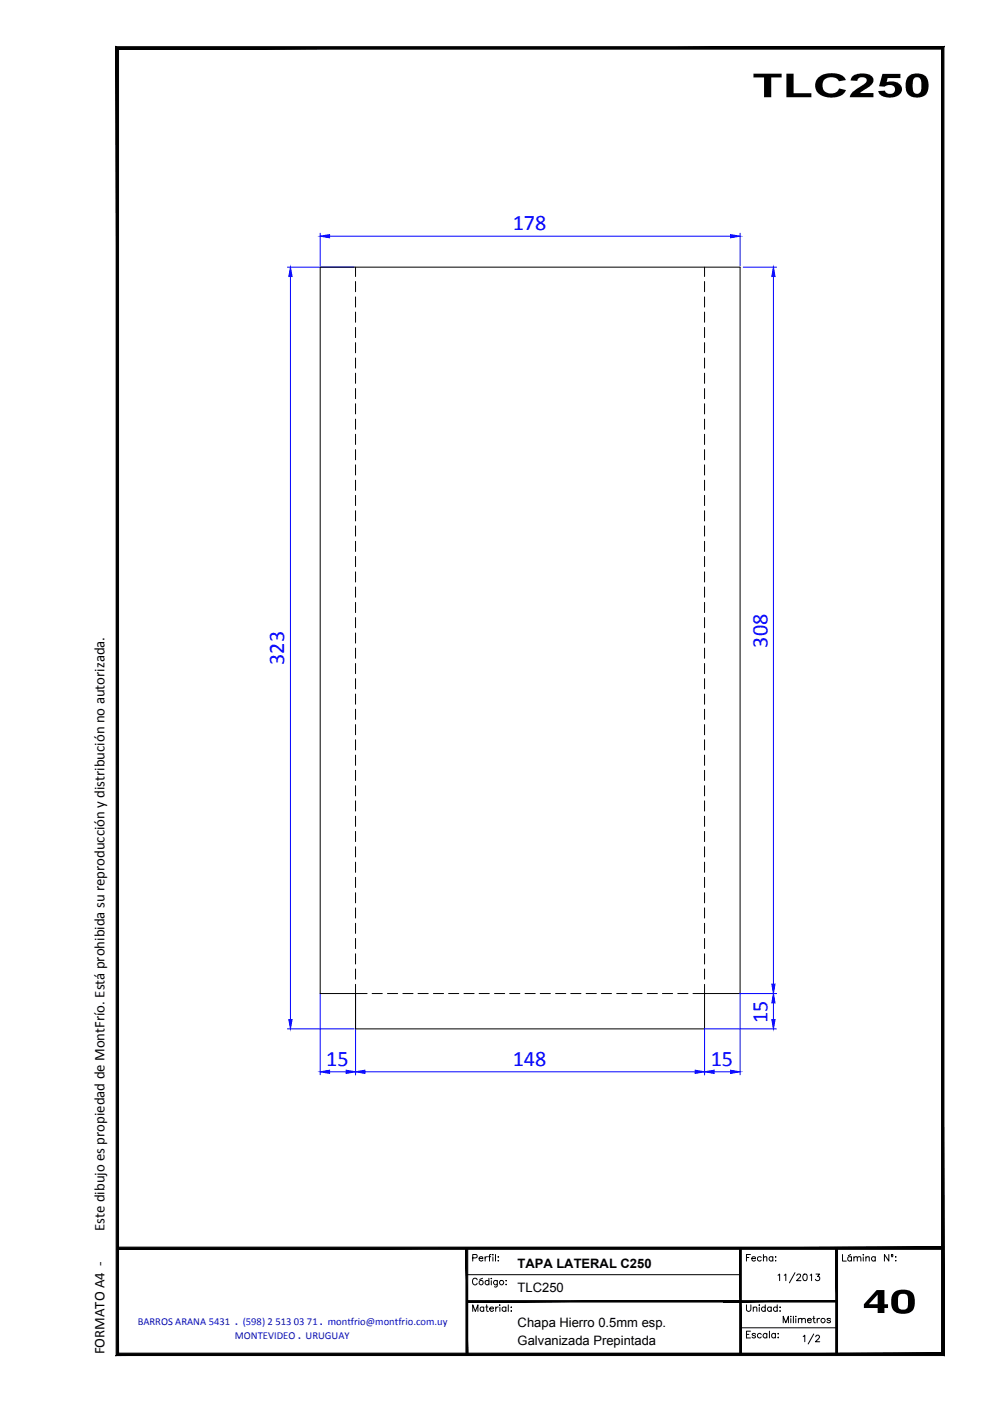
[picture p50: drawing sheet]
<svg xmlns="http://www.w3.org/2000/svg" width="210mm" height="297mm" viewBox="0 0 210 297" stroke-linecap="round" stroke-linejoin="round" font-family="sans-serif">
<defs><g id="words">
<g font-size="4.7" fill="#00f">
<text x="108.7" y="48.8">178</text>
<text x="162.7" y="137.3" transform="rotate(-90 162.7 137.3)">308</text>
<text x="60.3" y="141" transform="rotate(-90 60.3 141)">323</text>
<text x="162.7" y="216.9" transform="rotate(-90 162.7 216.9)">15</text>
<text x="69.2" y="225.9">15</text>
<text x="108.7" y="225.9">148</text>
<text x="150.7" y="225.9">15</text>
</g>
<g font-size="3.1">
<text x="22.1" y="261" transform="rotate(-90 22.1 261)">Este dibujo es propiedad de MontFrío. Está prohibida su reproducción y distribución no autorizada.</text>
<text x="22.1" y="287.1" transform="rotate(-90 22.1 287.1)">FORMATO A4 -</text>
</g>
<g font-size="2.8">
<text x="109.7" y="268.9">TAPA LATERAL C250</text>
<text x="109.8" y="273.9">TLC250</text>
<text x="109.8" y="281.3">Chapa Hierro 0.5mm esp.</text>
<text x="109.8" y="285.1">Galvanizada Prepintada</text>
</g>
<g font-size="2.2" fill="#0012ba">
<text x="29.2" y="281">BARROS ARANA 5431 . (598) 2 513 03 71 . montfrio@montfrio.com.uy</text>
<text x="49.8" y="283.8">MONTEVIDEO . URUGUAY</text>
</g>
</g></defs>
<g fill="none" stroke="#00f" stroke-width=".21">
<path d="M60.9 56.6h14.2M61.6 58.6v157.6M67.9 49.4v6.9M69.9 50.1h85M156.9 49.4v6.9M157.6 56.6h7M164 58.6v150.1M60.9 218.1h14.2M67.9 210.7v17.2M75.4 210.7v17.2M164 212.6v3.6M164.6 218.1h-15.2v9.8"/>
<path d="M164.6 210.7h-7.7v17.2M69.9 227.2h3.5M77.4 227.2h70M151.4 227.2h3.5"/>
</g>
<g fill="#00f" stroke="#00f" stroke-width=".21">
<path d="M75.4 227.2l2-.3v.7z"/>
<path d="M147.4 226.9l2 .3-2 .4z"/>
<path d="M67.9 227.2l2-.3v.7z"/>
<path d="M73.4 226.9l2 .3-2 .4z"/>
<path d="M61.6 56.6l.3 2h-.7z"/>
<path d="M61.2 216.2h.7l-.3 1.9z"/>
<path d="M67.9 50.1l2-.4v.7z"/>
<path d="M154.9 49.7l2 .4-2 .3z"/>
<path d="M164 56.6l.3 2h-.7z"/>
<path d="M163.6 208.7h.7l-.3 2z"/>
<path d="M149.4 227.2l2-.3v.7z"/>
<path d="M154.9 226.9l2 .3-2 .4z"/>
<path d="M164 210.7l.3 1.9h-.7z"/>
<path d="M163.6 216.2h.7l-.3 1.9z"/>
</g>
<g fill="none" stroke="#000" stroke-width=".21">
<path d="M75.4 56.6v2M75.4 59.7v2.1M149.4 56.6v2M149.4 59.7v2.1M75.4 62.9v2.2M75.4 66.2v2.1M75.4 69.4v2.2M75.4 72.6v2.2M75.4 75.9v2.2M75.4 79.1v2.2M149.4 62.9v2.2M149.4 66.2v2.1"/>
<path d="M149.4 69.4v2.2M149.4 72.6v2.2M149.4 75.9v2.2M149.4 79.1v2.2M75.4 82.4v2.1M75.4 85.6v2.2M75.4 88.9v2.1M75.4 92.1v2.1M75.4 95.3v2.2M75.4 98.6v2.1M149.4 82.4v2.1M149.4 85.6v2.2"/>
<path d="M149.4 88.9v2.1M149.4 92.1v2.1M149.4 95.3v2.2M149.4 98.6v2.1M75.4 101.8v2.2M75.4 105v2.2M75.4 108.3v2.1M75.4 111.5v2.2M75.4 114.8v2.1M75.4 118v2.1M149.4 101.8v2.2M149.4 105v2.2"/>
<path d="M149.4 108.3v2.1M149.4 111.5v2.2M149.4 114.8v2.1M149.4 118v2.1M75.4 121.2v2.2M75.4 124.5v2.1M75.4 127.7v2.2M75.4 130.9v2.2M75.4 134.2v2.2M75.4 137.4v2.2M149.4 121.2v2.2M149.4 124.5v2.1"/>
<path d="M149.4 127.7v2.2M149.4 130.9v2.2M149.4 134.2v2.2M149.4 137.4v2.2M75.4 140.7v2.1M75.4 143.9v2.2M75.4 147.2v2.1M75.4 150.4v2.1M75.4 153.6v2.2M75.4 156.8v2.2M149.4 140.7v2.1M149.4 143.9v2.2"/>
<path d="M149.4 147.2v2.1M149.4 150.4v2.1M149.4 153.6v2.2M149.4 156.8v2.2M75.4 160.1v2.2M75.4 163.3v2.2M75.4 166.6v2.1M75.4 169.8v2.2M75.4 173.1v2.1M75.4 176.3v2.1M75.4 179.5v2.2M149.4 160.1v2.2"/>
<path d="M149.4 163.3v2.2M149.4 166.6v2.1M149.4 169.8v2.2M149.4 173.1v2.1M149.4 176.3v2.1M149.4 179.5v2.2M75.4 182.8v2.2M75.4 186v2.2M75.4 189.3v2.1M75.4 192.5v2.1M75.4 195.7v2.2M75.4 199v2.1"/>
<path d="M149.4 182.8v2.2M149.4 186v2.2M149.4 189.3v2.1M149.4 192.5v2.1M149.4 195.7v2.2M149.4 199v2.1M75.4 208.7v9.4h74v-7.4h7.5v-154.1h-89v154.1h9.9M75.4 202.2v2.2M75.4 205.4v2.2M78.9 210.7h2.2M82.2 210.7h2.1M85.4 210.7h2.2"/>
<path d="M88.6 210.7h2.2M91.9 210.7h2.2M95.1 210.7h2.2M98.4 210.7h2.1M101.6 210.7h2.1M104.8 210.7h2.2M108.1 210.7h2.1M111.3 210.7h2.2M114.5 210.7h2.2M117.8 210.7h2.2M121 210.7h2.2M124.3 210.7h2.1"/>
<path d="M127.5 210.7h2.2M130.8 210.7h2.1M134 210.7h2.1M137.2 210.7h2.2M140.4 210.7h2.2M143.7 210.7h2.2M149.4 208.7v2h-2.5M149.4 202.2v2.2M149.4 205.4v2.2M99 270.3h58M100.2 278v-1.4l.6 1.4 .5-1.4v1.4M100.2 266.7l.9-.1v-.5l-.9-.1v1.4"/>
<path d="M101.2 271.4a.5 .5 0 0 0-.6-.4 .5 .5 0 0 0-.4 .5v.4a.5 .5 0 0 0 .4 .5 .5 .5 0 0 0 .6-.3M101.6 266.8h.8a.46 .46 0 0 0-.5-.3 .46 .46 0 0 0-.4 .4 .46 .46 0 0 0 .4 .5l.5-.2M102.3 271l-.6 .3M102.6 277.3a.43 .43 0 0 0-.7-.1 .43 .43 0 0 0 0 .7 .43 .43 0 0 0 .7-.1M102.6 277.1v.9M102.9 266.4v1M103 277.1h.4M103.2 276.6v1.4h.3M103.4 266.4l-.5 .2v.2M103.6 266.4h.4M103.7 271.7a.45 .45 0 0 0-.7-.1 .45 .45 0 0 0 0 .7 .45 .45 0 0 0 .7-.1M103.7 271v1.4"/>
<path d="M103.8 277.5h.8a.42 .42 0 0 0-.6-.3 .42 .42 0 0 0-.1 .6l.3 .2 .4-.2M104.1 266h-.3v1.4M104.2 271v.1zM104.2 271.5v.9M104.5 266v.1zM104.5 266.5v.9M105.1 266v1.4M105.1 277.1v.9M105.4 271.5v1.3l-.2 .1-.4-.1M105.4 271.7a.45 .45 0 0 0-.6-.1 .45 .45 0 0 0 0 .7 .45 .45 0 0 0 .6-.1M105.6 266.5h.1zM105.6 267.3h.1z"/>
<path d="M105.6 277.1a.43 .43 0 0 0-.5 .4M105.9 276.7h.1zM106 277.2v.8M107.3 277.3a.45 .45 0 0 0-.7-.1 .45 .45 0 0 0 0 .7 .45 .45 0 0 0 .7-.1M107.3 271.5h.1zM107.3 272.3h.1zM107.3 277.1v.9M107.8 276.6v1.4M108.3 277.2h.1zM108.3 278h.1zM158.3 276.6v1.2l.4 .2h.3l.2-.4v-1M158.3 266.6h.5"/>
<path d="M159.1 266h-.8v1.4M159.4 266.8h.8a.42 .42 0 0 0-.6-.3 .42 .42 0 0 0-.1 .7l.2 .2 .5-.2M159.7 277.4l.3-.3 .4 .1 .1 .8M159.7 277.1v.9M161 276.6v.2zM161 277.2v.8M161.4 266.6a.45 .45 0 0 0-.7 0 .45 .45 0 0 0 0 .6 .45 .45 0 0 0 .7 0M161.9 266.7l.3-.3 .3 .1 .1 .9M161.9 266v1.4M162.2 277.3a.45 .45 0 0 0-.6-.1 .45 .45 0 0 0 0 .7 .45 .45 0 0 0 .6-.1M162.2 276.6v1.4M163.5 277.3a.45 .45 0 0 0-.6-.1 .45 .45 0 0 0 0 .7 .45 .45 0 0 0 .6-.1"/>
<path d="M163.5 277.1v.9M163.9 266.6a.45 .45 0 0 0-.7 0 .45 .45 0 0 0 0 .6 .45 .45 0 0 0 .7 0M163.9 266.4v1M164.4 266.5h.1zM164.5 267.3v.1zM164.8 277.3a.45 .45 0 0 0-.7-.1 .45 .45 0 0 0 0 .7 .45 .45 0 0 0 .7-.1M164.8 276.6v1.4M165 270.4l.3-.3v1.4M165.3 277.2h.2zM165.3 278h.2zM166.3 270.4l.3-.3v1.4M167.7 279.1v.1z"/>
<path d="M167.7 279.6v.9M168.2 279.1v1.4M168.6 269.8l-1.2 2.2M168.7 279.1v.1zM168.7 279.6v.9M168.9 270.4l.2-.2 .4-.1 .2 .4-.8 1h.9M169.3 279.8l.3-.3 .4 .1v.9M169.3 279.5v1M170 279.8l.3-.3 .4 .1 .1 .9M170.4 270.2l.4-.1a.77 .77 0 0 1 .3 .8 .77 .77 0 0 1-.5 .6 .89 .89 0 0 1-.2-1.3zM171.2 279.9h.8a.45 .45 0 0 0-.7-.3 .45 .45 0 0 0 .1 .8l.3 .1 .3-.3M171.8 270.4l.3-.3v1.4"/>
<path d="M172.3 279.5h.5M172.5 279.1v1.1l.4 .3M173 270.1h.8l-.5 .5a.47 .47 0 0 1 .5 .5 .47 .47 0 0 1-.4 .5 .47 .47 0 0 1-.5-.4M173.3 279.5v1M173.8 279.5a.43 .43 0 0 0-.5 .4M176.1 279.7l-.3-.2-.4 .1v.2l.6 .2 .1 .2-.3 .3-.5-.3M178.6 266v1.4h.8M180.4 266l-.5 .2M180.5 266.6a.45 .45 0 0 0-.6 0 .45 .45 0 0 0 0 .6 .45 .45 0 0 0 .6 0M180.5 266.4v1M181 266.7l.4-.3 .3 .1 .1 .9M181 266.4v1"/>
<path d="M181.8 266.7l.3-.3 .3 .1 .1 .9M183 266v.1zM183 266.5v.9M183.6 266.7l.3-.3 .4 .1v.9M183.6 266.4v1M185.6 266.6a.45 .45 0 0 0-.7 0 .45 .45 0 0 0 0 .6 .45 .45 0 0 0 .7 0M185.6 266.4v1M188.5 266v1.4l-1-1.4v1.4M189 266.4h.3M189.9 266.5h.1zM189.9 267.3h.1zM157 281.5h20.4"/>
<path d="M158.3 282.9h.5M159.1 282.2h-.8v1.5h.8M160.2 282.9a.4 .4 0 0 0-.4-.2 .4 .4 0 0 0-.3 .2l.6 .4 .1 .2a.4 .4 0 0 1-.4 .2 .4 .4 0 0 1-.3-.2M161.4 282.9a.45 .45 0 0 0-.7 0 .45 .45 0 0 0 0 .6 .45 .45 0 0 0 .7 0M162.6 282.9a.45 .45 0 0 0-.7 0 .45 .45 0 0 0 0 .6 .45 .45 0 0 0 .7 0M162.6 282.7v1M163.1 282.2v1.5M164.4 282.9a.45 .45 0 0 0-.7 0 .45 .45 0 0 0 0 .6 .45 .45 0 0 0 .7 0M164.4 282.7v1M164.9 282.8h.1zM164.9 283.6h.1zM166.1 280.5v-1.4l.5 1.4 .6-1.4v1.4"/>
<path d="M170.3 283.4l.3-.3v1.4M172.5 282.8l-1.1 2.1M173 283.4l.2-.3h.3l.3 .4-.9 1h.9"/>
<circle cx="102" cy="271.9" r=".46"/>
<circle cx="106.3" cy="271.9" r=".45"/>
<circle cx="174.5" cy="280" r=".45"/>
<circle cx="189.2" cy="266.2" r=".18"/>
</g>
<g fill="#000">
<path d="M173.5 16.4l.6-.4 1-.4h2.2l1.4 .5 .7 .9-1.5 .2a1.88 1.88 0 0 0-2.5-.7 1.88 1.88 0 0 0-.9 2.4l.4 .5 .6 .3 1.1 .1 .4-.1a1.34 1.34 0 0 0 .9-.9l1.5 .3-.8 1-.6 .3-1.9 .3-1.3-.2-.9-.4-.7-.7-.4-.9 .1-1.1zM180.7 16.2l.6-.4 1.1-.2 1.4 .1 1 .4a1.37 1.37 0 0 1-.5 2.3l-1.9 1.3h2.8v.9h-5l.2-.7 .6-.6 2.4-1.6a.74 .74 0 0 0 .3-1 .74 .74 0 0 0-1-.3 .81 .81 0 0 0-.9 .7h-1.5zM187.1 15.7h3.8v.9h-2.7l-.2 .8 1.5-.1 .6 .1 .7 .5 .4 .9v.3l-.3 .8-1.2 .7-1.2 .1-1.6-.4-.5-.4-.2-.5 1.4-.2a1.06 1.06 0 0 0 1.5 .7 1.06 1.06 0 0 0 .5-1.6 1.79 1.79 0 0 0-2.1 .1l-1.1-.1zM159.8 15.6h5.9v.8h-2.2v4.2h-1.5v-4.2h-2.2zM166.7 15.6h1.6v4.2h3.7v.8h-5.3z"/>
<path d="M192.7 16.1l.7-.4 1.4-.1 1 .2 .6 .5 .4 .9 .1 1.3-.2 .9-.6 .8-.7 .4-1.1 .1-.9-.2-.9-.5-.4-.8-.1-1.6 .3-.9zM193.8 16.6l-.3 .7 .1 1.7a.9 .9 0 0 0 1 .9 .9 .9 0 0 0 .8-1.1l-.1-1.6a.87 .87 0 0 0-.6-.8 .87 .87 0 0 0-.9 .2z"/>
<path d="M185.9 273.5h1.6v3h.8v.8h-.8v1.1h-1.4v-1.1h-2.9v-.8zM186.1 274.5l-1.9 2h1.9z"/>
<path d="M189.6 274l1.1-.5 1.2-.1 .8 .2 .7 .5 .3 .4 .3 1-.1 1.6-.5 .8-.7 .5-1.7 .2-.8-.2-.8-.6-.4-.9v-1.5l.1-.7zM190.7 274.5l-.3 .8v1.5a1.08 1.08 0 0 0 1.4 .9 1.08 1.08 0 0 0 .7-1.4v-1.1a.91 .91 0 0 0-.5-.9 .91 .91 0 0 0-.9 .1z"/>
</g>
<g fill="#000" stroke="#000" stroke-width=".21">
<path d="M24.6 9.9l.5 .5 175-.5zM25.1 10.4l175-.5-.5 .5zM200.1 9.9l-.5 .5 .5 277zM199.6 10.4l.5 277-.5-.5zM24.6 287.4h175.5l-.5-.5zM24.6 287.4l.5-.5h174.5zM24.6 9.9v277.5l.5-.5zM24.6 9.9l.5 .5v276.5z"/>
<path d="M98.8 264.7l.4 22.4v-22.4zM98.8 264.7l.4 22.4h-.4z"/>
<path d="M99 276.1h58v-.3zM99 275.8h58l-58 .3z"/>
<path d="M156.8 264.7l.4 22.4v-22.4zM156.8 264.7l.4 22.4h-.4z"/>
<path d="M153.4 276.1h24v-.3zM153.4 275.8h24l-24 .3z"/>
<path d="M177.2 264.7l.4 22.4v-22.4zM177.2 264.7l.4 22.4h-.4z"/>
<path d="M24.9 264.9h175v-.5zM24.9 264.4h175l-175 .5z"/>
</g>
<use href="#words"/>
</svg>
